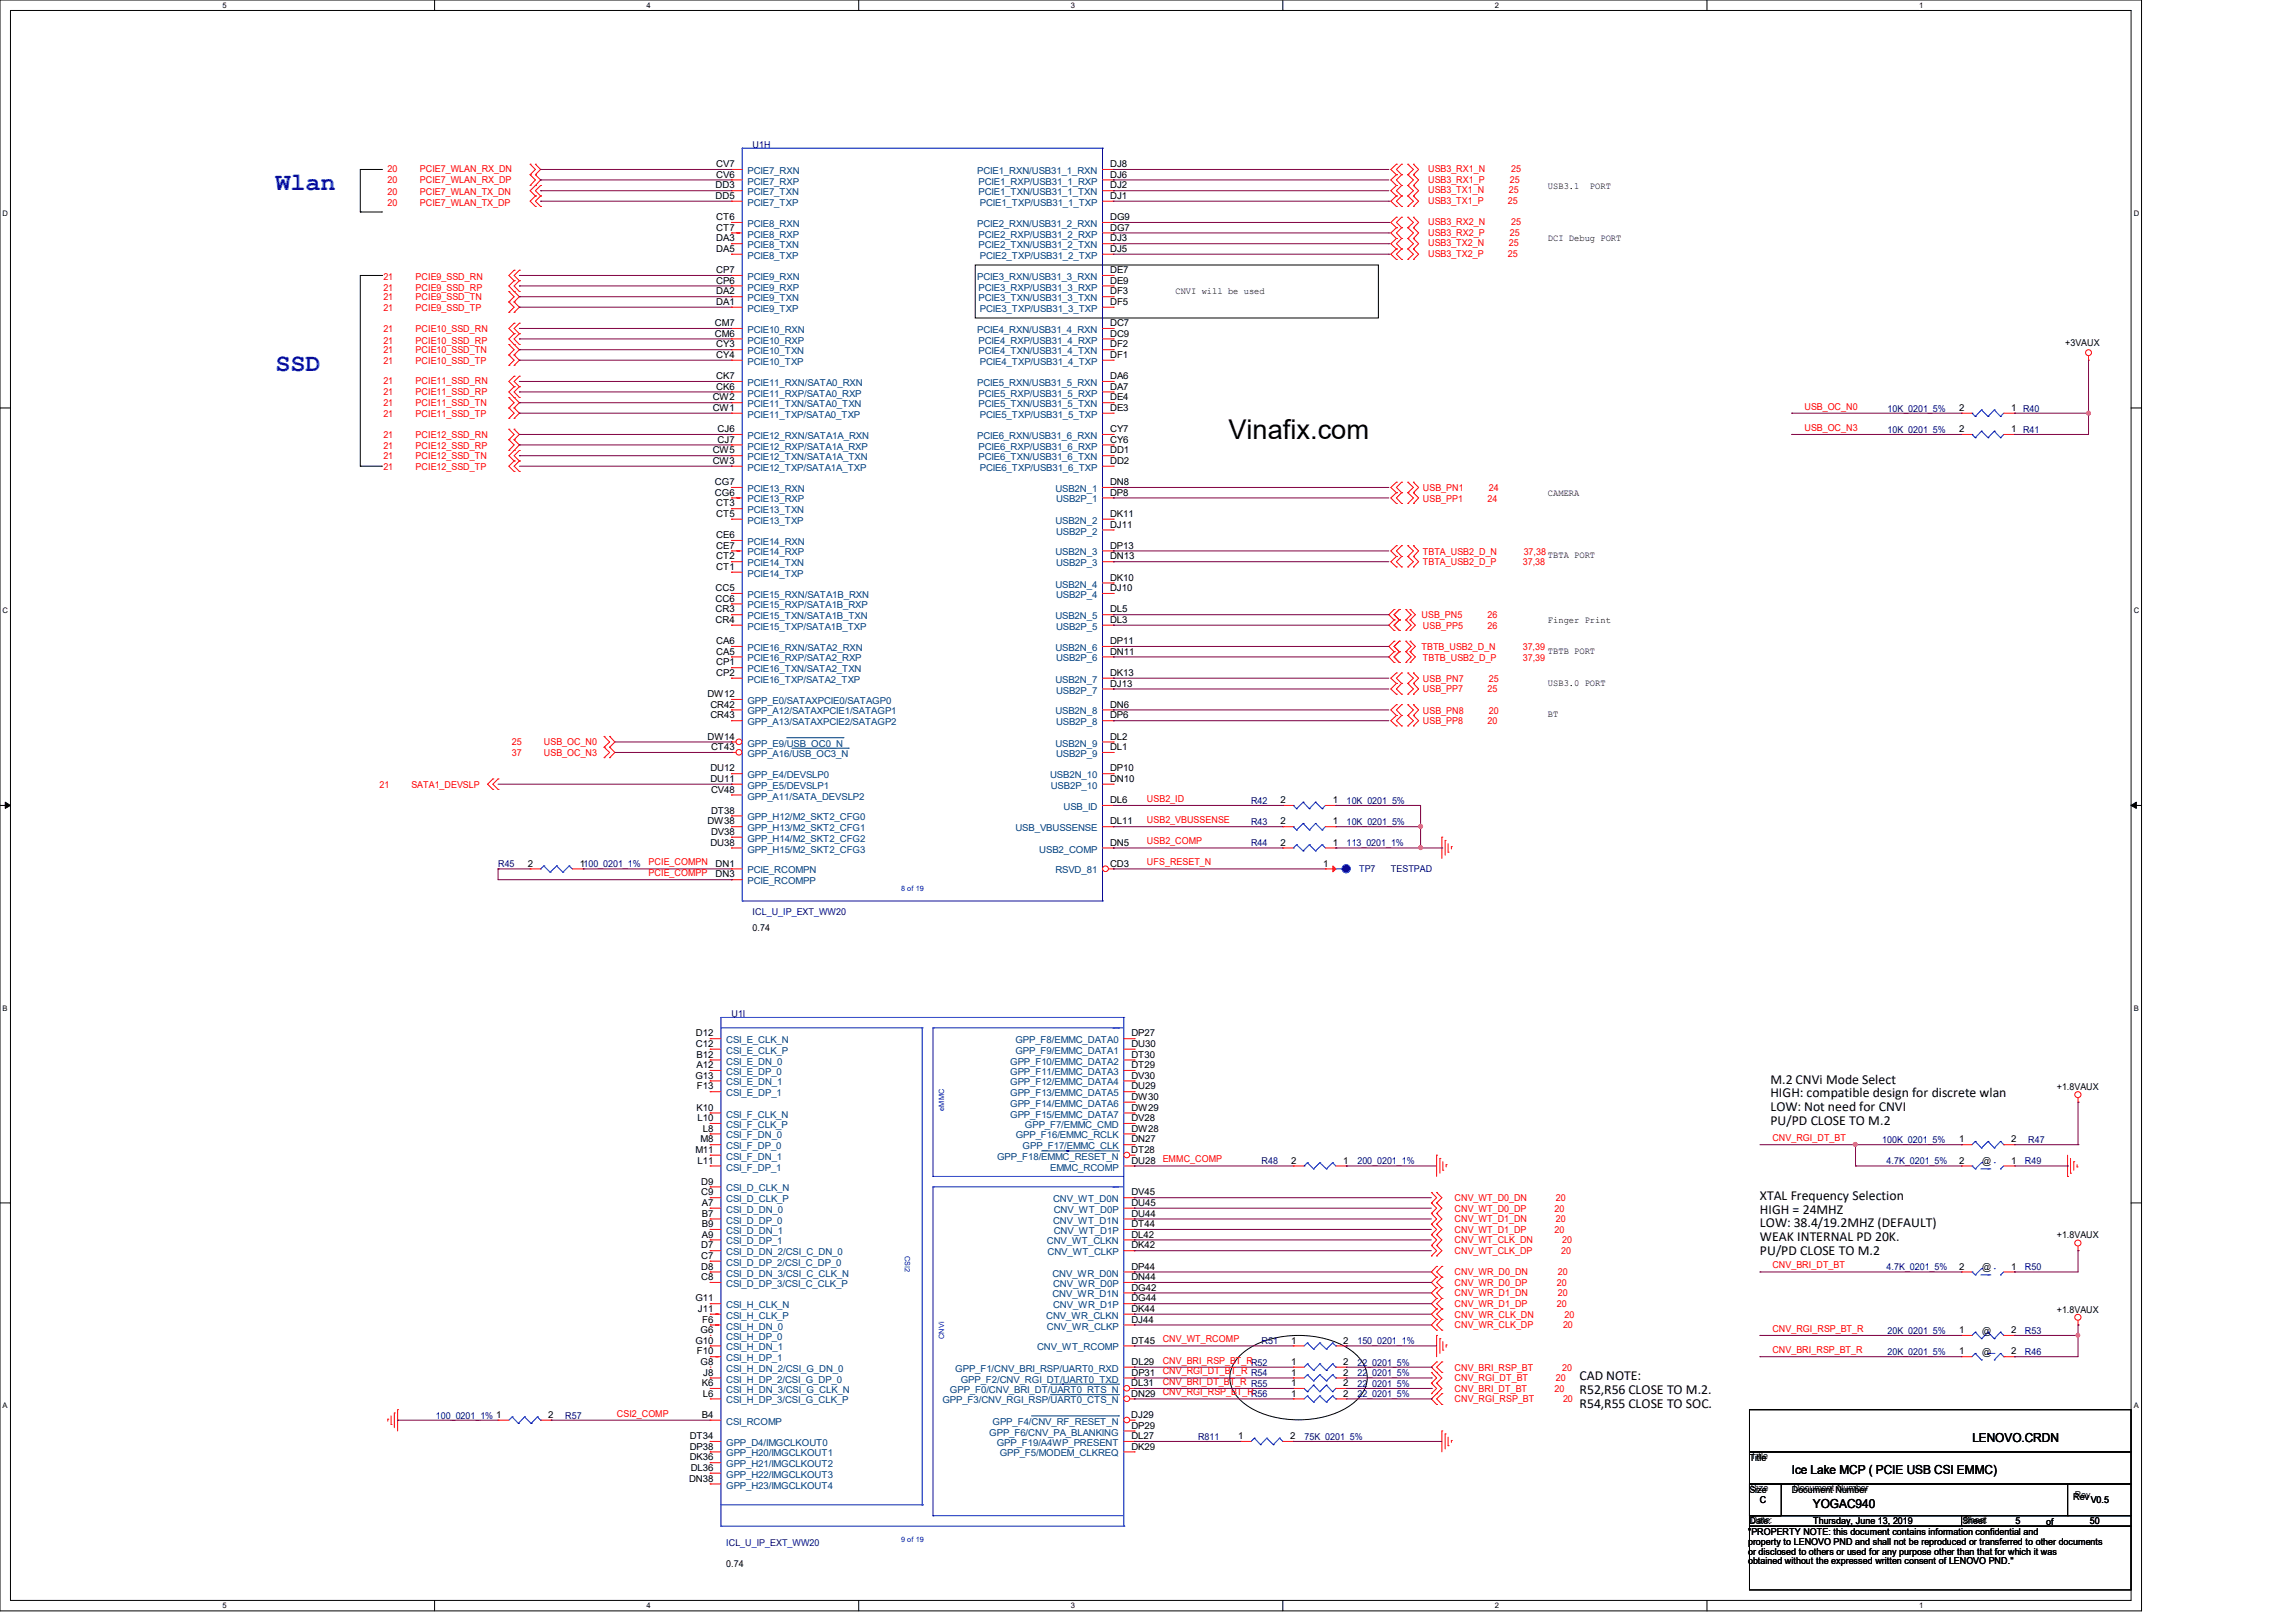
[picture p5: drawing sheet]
<svg xmlns="http://www.w3.org/2000/svg" width="297mm" height="210mm" viewBox="0 0 297 210" stroke-linecap="round" stroke-linejoin="round" font-family="sans-serif">
<defs><g id="words">
<text font-size="3.5" x="158.9" y="56.8">Vinafix.com</text>
<g font-size="3.3" fill="#00f">
<text x="35.6" y="24.6">Wlan</text>
<text x="35.6" y="48">SSD</text>
</g>
<g font-size="1.8">
<text x="229" y="140.2">M.2 CNVi Mode Select</text>
<text x="229" y="142">HIGH: compatible design for discrete wlan</text>
<text x="229" y="143.8">LOW: Not need for CNVI</text>
<text x="229" y="145.5">PU/PD CLOSE TO M.2</text>
<text x="227.7" y="155.3">XTAL Frequency Selection</text>
<text x="227.7" y="157.1">HIGH = 24MHZ</text>
<text x="227.7" y="158.8">LOW: 38.4/19.2MHZ (DEFAULT)</text>
<text x="227.7" y="160.6">WEAK INTERNAL PD 20K.</text>
<text x="227.7" y="162.4">PU/PD CLOSE TO M.2</text>
<text x="204.3" y="178.6">CAD NOTE:</text>
<text x="204.3" y="180.4">R52,R56 CLOSE TO M.2.</text>
<text x="204.3" y="182.2">R54,R55 CLOSE TO SOC.</text>
</g>
<g font-size="1.6">
<text x="231.8" y="190.7">Ice Lake MCP ( PCIE USB CSI EMMC)</text>
<text x="255.1" y="186.6">LENOVO.CRDN</text>
<text x="234.5" y="195.1">YOGAC940</text>
</g>
<g font-size="1.2" fill="#f00">
<text x="50.1" y="22.3">20</text>
<text x="50.1" y="23.6">20</text>
<text x="54.3" y="22.3">PCIE7_WLAN_RX_DN</text>
<text x="54.3" y="23.6">PCIE7_WLAN_RX_DP</text>
<text x="184.7" y="22.3">USB3_RX1_N</text>
<text x="184.7" y="23.6">USB3_RX1_P</text>
<text x="195.3" y="23.6">25</text>
<text x="195.5" y="22.3">25</text>
<text x="50.1" y="25.3">20</text>
<text x="50.1" y="26.6">20</text>
<text x="54.3" y="25.3">PCIE7_WLAN_TX_DN</text>
<text x="54.3" y="26.6">PCIE7_WLAN_TX_DP</text>
<text x="184.7" y="25">USB3_TX1_N</text>
<text x="184.7" y="26.4">USB3_TX1_P</text>
<text x="184.7" y="29.1">USB3_RX2_N</text>
<text x="195.1" y="26.4">25</text>
<text x="195.2" y="25">25</text>
<text x="195.5" y="29.1">25</text>
<text x="184.7" y="30.5">USB3_RX2_P</text>
<text x="184.7" y="31.8">USB3_TX2_N</text>
<text x="184.7" y="33.2">USB3_TX2_P</text>
<text x="195.1" y="33.2">25</text>
<text x="195.2" y="31.8">25</text>
<text x="195.3" y="30.5">25</text>
<text x="49.6" y="37.6">21</text>
<text x="49.6" y="40.2">21</text>
<text x="49.6" y="38.9">21</text>
<text x="49.6" y="36.2">21</text>
<text x="53.8" y="37.6">PCIE9_SSD_RP</text>
<text x="53.8" y="40.2">PCIE9_SSD_TP</text>
<text x="53.8" y="38.9">PCIE9_SSD_TN</text>
<text x="53.8" y="36.2">PCIE9_SSD_RN</text>
<text x="49.6" y="45.7">21</text>
<text x="49.6" y="43">21</text>
<text x="49.6" y="44.4">21</text>
<text x="49.6" y="47.1">21</text>
<text x="53.8" y="45.7">PCIE10_SSD_TN</text>
<text x="53.8" y="43">PCIE10_SSD_RN</text>
<text x="53.8" y="44.4">PCIE10_SSD_RP</text>
<text x="53.8" y="47.1">PCIE10_SSD_TP</text>
<text x="49.6" y="52.6">21</text>
<text x="49.6" y="49.7">21</text>
<text x="49.6" y="51.1">21</text>
<text x="49.6" y="53.9">21</text>
<text x="53.8" y="52.6">PCIE11_SSD_TN</text>
<text x="53.8" y="49.7">PCIE11_SSD_RN</text>
<text x="53.8" y="51.1">PCIE11_SSD_RP</text>
<text x="53.8" y="53.9">PCIE11_SSD_TP</text>
<text x="233.4" y="53">USB_OC_N0</text>
<text x="49.6" y="59.4">21</text>
<text x="49.6" y="58">21</text>
<text x="49.6" y="56.7">21</text>
<text x="53.8" y="59.4">PCIE12_SSD_TN</text>
<text x="53.8" y="58">PCIE12_SSD_RP</text>
<text x="53.8" y="56.7">PCIE12_SSD_RN</text>
<text x="233.4" y="55.8">USB_OC_N3</text>
<text x="49.6" y="60.8">21</text>
<text x="53.8" y="60.8">PCIE12_SSD_TP</text>
<text x="184.1" y="64.9">USB_PP1</text>
<text x="184.1" y="63.5">USB_PN1</text>
<text x="192.4" y="64.9">24</text>
<text x="192.6" y="63.5">24</text>
<text x="184.1" y="71.8">TBTA_USB2_D_N</text>
<text x="197.1" y="71.8">37,38</text>
<text x="184.1" y="73.2">TBTA_USB2_D_P</text>
<text x="197" y="73.2">37,38</text>
<text x="183.9" y="80">USB_PN5</text>
<text x="184.1" y="81.4">USB_PP5</text>
<text x="192.4" y="80">26</text>
<text x="192.4" y="81.4">26</text>
<text x="183.9" y="84.1">TBTB_USB2_D_N</text>
<text x="184.1" y="88.2">USB_PN7</text>
<text x="184.1" y="89.6">USB_PP7</text>
<text x="184.1" y="85.5">TBTB_USB2_D_P</text>
<text x="192.4" y="89.6">25</text>
<text x="192.6" y="88.2">25</text>
<text x="197" y="85.5">37,39</text>
<text x="197" y="84.1">37,39</text>
<text x="184.1" y="92.3">USB_PN8</text>
<text x="184.1" y="93.7">USB_PP8</text>
<text x="192.4" y="93.7">20</text>
<text x="192.6" y="92.3">20</text>
<text x="49.1" y="101.9">21</text>
<text x="53.2" y="101.9">SATA1_DEVSLP</text>
<text x="66.2" y="96.4">25</text>
<text x="66.2" y="97.8">37</text>
<text x="70.4" y="96.4">USB_OC_N0</text>
<text x="70.4" y="97.8">USB_OC_N3</text>
<text x="148.4" y="103.8">USB2_ID</text>
<text x="148.4" y="106.5">USB2_VBUSSENSE</text>
<text x="83.9" y="112">PCIE_COMPN</text>
<text x="83.9" y="113.4">PCIE_COMPP</text>
<text x="148.4" y="109.3">USB2_COMP</text>
<text x="148.4" y="112">UFS_RESET_N</text>
<text x="229.3" y="147.7">CNV_RGI_DT_BT</text>
<text x="150.4" y="150.4">EMMC_COMP</text>
<text x="188.2" y="155.4">CNV_WT_D0_DN</text>
<text x="201.3" y="155.4">20</text>
<text x="188.2" y="156.8">CNV_WT_D0_DP</text>
<text x="188.2" y="158.2">CNV_WT_D1_DN</text>
<text x="188.2" y="159.6">CNV_WT_D1_DP</text>
<text x="188.2" y="160.9">CNV_WT_CLK_DN</text>
<text x="201.1" y="156.8">20</text>
<text x="201.1" y="159.6">20</text>
<text x="201.3" y="158.2">20</text>
<text x="202.1" y="160.9">20</text>
<text x="188.2" y="162.3">CNV_WT_CLK_DP</text>
<text x="188.2" y="165">CNV_WR_D0_DN</text>
<text x="188.2" y="166.4">CNV_WR_D0_DP</text>
<text x="188.2" y="167.8">CNV_WR_D1_DN</text>
<text x="201.4" y="166.4">20</text>
<text x="201.5" y="165">20</text>
<text x="201.5" y="167.8">20</text>
<text x="201.9" y="162.3">20</text>
<text x="229.3" y="164.1">CNV_BRI_DT_BT</text>
<text x="150.4" y="173.7">CNV_WT_RCOMP</text>
<text x="188.2" y="169.2">CNV_WR_D1_DP</text>
<text x="188.2" y="170.5">CNV_WR_CLK_DN</text>
<text x="188.2" y="171.9">CNV_WR_CLK_DP</text>
<text x="201.4" y="169.2">20</text>
<text x="202.2" y="171.9">20</text>
<text x="202.4" y="170.5">20</text>
<text x="229.3" y="172.3">CNV_RGI_RSP_BT_R</text>
<text x="150.4" y="176.4">CNV_BRI_RSP_BT_RR52</text>
<text x="150.4" y="179.2">CNV_BRI_DT_BT_R R55</text>
<text x="150.4" y="177.8">CNV_RGI_DT_BT_R R54</text>
<text x="188.2" y="177.4">CNV_BRI_RSP_BT</text>
<text x="188.2" y="178.7">CNV_RGI_DT_BT</text>
<text x="201.3" y="178.7">20</text>
<text x="202.1" y="177.4">20</text>
<text x="229.3" y="175.1">CNV_BRI_RSP_BT_R</text>
<text x="79.8" y="183.3">CSI2_COMP</text>
<text x="150.4" y="180.5">CNV_RGI_RSP_BT_RR56</text>
<text x="188.2" y="181.5">CNV_RGI_RSP_BT</text>
<text x="188.2" y="180.1">CNV_BRI_DT_BT</text>
<text x="201.1" y="180.1">20</text>
<text x="202.2" y="181.5">20</text>
</g>
<g font-size="1.2">
<text x="92.7" y="21.6">CV7</text>
<text x="92.7" y="23">CV6</text>
<text x="143.6" y="23">DJ6</text>
<text x="143.6" y="21.6">DJ8</text>
<text x="92.6" y="24.4">DD3</text>
<text x="92.6" y="25.7">DD5</text>
<text x="92.7" y="28.5">CT6</text>
<text x="92.7" y="29.8">CT7</text>
<text x="143.6" y="25.7">DJ1</text>
<text x="143.6" y="29.8">DG7</text>
<text x="143.6" y="28.5">DG9</text>
<text x="143.6" y="24.4">DJ2</text>
<text x="200.2" y="24.4">USB3.1</text>
<text x="205.7" y="24.4">PORT</text>
<text x="92.7" y="35.3">CP7</text>
<text x="92.7" y="31.2">DA3</text>
<text x="92.7" y="32.6">DA5</text>
<text x="143.6" y="32.6">DJ5</text>
<text x="143.6" y="35.3">DE7</text>
<text x="143.6" y="31.2">DJ3</text>
<text x="200.2" y="31.2">DCI Debug PORT</text>
<text x="92.7" y="38.1">DA2</text>
<text x="92.7" y="36.7">CP6</text>
<text x="92.7" y="39.5">DA1</text>
<text x="143.6" y="39.5">DF5</text>
<text x="143.6" y="38.1">DF3</text>
<text x="143.6" y="36.7">DE9</text>
<text x="152.1" y="38">CNVI will be used</text>
<text x="92.5" y="42.2">CM7</text>
<text x="92.5" y="43.6">CM6</text>
<text x="92.7" y="45">CY3</text>
<text x="92.7" y="46.3">CY4</text>
<text x="143.6" y="46.3">DF1</text>
<text x="143.6" y="43.6">DC9</text>
<text x="143.6" y="42.2">DC7</text>
<text x="143.6" y="45">DF2</text>
<text x="267.2" y="44.7">+3VAUX</text>
<text x="92.2" y="51.8">CW2</text>
<text x="92.2" y="53.2">CW1</text>
<text x="92.7" y="50.4">CK6</text>
<text x="92.7" y="49.1">CK7</text>
<text x="143.6" y="53.2">DE3</text>
<text x="143.6" y="50.4">DA7</text>
<text x="143.6" y="49.1">DA6</text>
<text x="143.6" y="51.8">DE4</text>
<text x="253.4" y="53.2">2</text>
<text x="260.2" y="53.2">1 R40</text>
<text x="92.2" y="58.7">CW5</text>
<text x="92.8" y="55.9">CJ6</text>
<text x="92.8" y="57.3">CJ7</text>
<text x="143.6" y="57.3">CY6</text>
<text x="143.6" y="55.9">CY7</text>
<text x="143.6" y="58.7">DD1</text>
<text x="253.4" y="55.9">2</text>
<text x="260.2" y="55.9">1 R41</text>
<text x="92.2" y="60">CW3</text>
<text x="92.5" y="62.8">CG7</text>
<text x="92.5" y="64.1">CG6</text>
<text x="92.7" y="65.5">CT3</text>
<text x="143.6" y="64.1">DP8</text>
<text x="143.6" y="62.8">DN8</text>
<text x="143.6" y="60">DD2</text>
<text x="200.2" y="64.1">CAMERA</text>
<text x="92.7" y="69.6">CE6</text>
<text x="92.7" y="71">CE7</text>
<text x="92.7" y="66.9">CT5</text>
<text x="143.6" y="68.3">DJ11</text>
<text x="143.6" y="66.9">DK11</text>
<text x="143.6" y="71">DP13</text>
<text x="92.6" y="77.9">CC6</text>
<text x="92.6" y="76.5">CC5</text>
<text x="92.7" y="72.4">CT2</text>
<text x="92.7" y="73.7">CT1</text>
<text x="143.6" y="72.4">DN13</text>
<text x="143.6" y="76.5">DJ10</text>
<text x="143.6" y="75.1">DK10</text>
<text x="200.2" y="72.2">TBTA PORT</text>
<text x="92.6" y="80.6">CR4</text>
<text x="92.6" y="79.2">CR3</text>
<text x="92.7" y="83.4">CA6</text>
<text x="143.6" y="80.6">DL3</text>
<text x="143.6" y="79.2">DL5</text>
<text x="143.6" y="83.4">DP11</text>
<text x="200.2" y="80.6">Finger Print</text>
<text x="92.7" y="87.5">CP2</text>
<text x="92.7" y="84.7">CA5</text>
<text x="92.7" y="86.1">CP1</text>
<text x="143.6" y="84.7">DN11</text>
<text x="143.6" y="88.9">DJ13</text>
<text x="143.6" y="87.5">DK13</text>
<text x="200.2" y="88.8">USB3.0 PORT</text>
<text x="200.2" y="84.6">TBTB PORT</text>
<text x="91.5" y="90.2">DW12</text>
<text x="91.5" y="95.7">DW14</text>
<text x="91.9" y="93">CR43</text>
<text x="91.9" y="91.6">CR42</text>
<text x="143.6" y="93">DP6</text>
<text x="143.6" y="91.6">DN6</text>
<text x="143.6" y="95.7">DL2</text>
<text x="200.2" y="92.8">BT</text>
<text x="91.9" y="101.2">DU11</text>
<text x="91.9" y="99.8">DU12</text>
<text x="92" y="97.1">CT43</text>
<text x="143.6" y="97.1">DL1</text>
<text x="143.6" y="101.2">DN10</text>
<text x="143.6" y="99.8">DP10</text>
<text x="91.5" y="106.7">DW38</text>
<text x="92" y="102.6">CV48</text>
<text x="92" y="105.3">DT38</text>
<text x="143.6" y="103.9">DL6</text>
<text x="143.6" y="106.7">DL11</text>
<text x="165.6" y="103.9">2</text>
<text x="165.6" y="106.7">2</text>
<text x="172.4" y="103.9">1</text>
<text x="172.4" y="106.7">1</text>
<text x="68.3" y="112.1">2</text>
<text x="75" y="112.1">1100_0201_1%</text>
<text x="91.9" y="109.4">DU38</text>
<text x="92" y="108">DV38</text>
<text x="92.6" y="112.1">DN1</text>
<text x="92.6" y="113.5">DN3</text>
<text x="143.6" y="112.1">CD3</text>
<text x="143.6" y="109.4">DN5</text>
<text x="165.6" y="109.4">2</text>
<text x="171.1" y="112.1">1</text>
<text x="172.4" y="109.4">1</text>
<text x="97.4" y="120.4">0.74</text>
<text x="90" y="134.1">D12</text>
<text x="90" y="135.5">C12</text>
<text x="90.1" y="136.9">B12</text>
<text x="146.4" y="134.1">DP27</text>
<text x="146.4" y="135.5">DU30</text>
<text x="146.4" y="136.9">DT30</text>
<text x="89.9" y="139.6">G13</text>
<text x="90.1" y="138.2">A12</text>
<text x="90.1" y="143.7">K10</text>
<text x="90.2" y="141">F13</text>
<text x="146.4" y="143.7">DW29</text>
<text x="146.4" y="139.6">DV30</text>
<text x="146.4" y="141">DU29</text>
<text x="146.4" y="142.3">DW30</text>
<text x="146.4" y="138.2">DT29</text>
<text x="266.1" y="141">+1.8VAUX</text>
<text x="89.9" y="149.2">M11</text>
<text x="90.2" y="145.1">L10</text>
<text x="90.6" y="147.8">M8</text>
<text x="90.9" y="146.4">L8</text>
<text x="146.3" y="149.2">DT28</text>
<text x="146.4" y="145.1">DV28</text>
<text x="146.4" y="147.8">DN27</text>
<text x="146.4" y="146.4">DW28</text>
<text x="253.4" y="147.8">1</text>
<text x="260.2" y="147.8">2</text>
<text x="90.2" y="150.6">L11</text>
<text x="90.7" y="154.7">C9</text>
<text x="90.7" y="153.3">D9</text>
<text x="146.4" y="154.7">DV45</text>
<text x="146.4" y="150.6">DU28</text>
<text x="167" y="150.6">2</text>
<text x="173.8" y="150.6">1</text>
<text x="253.4" y="150.6">2</text>
<text x="256.4" y="150.6">@</text>
<text x="260.2" y="150.6">1</text>
<text x="90.7" y="161.5">D7</text>
<text x="90.8" y="156">A7</text>
<text x="90.8" y="158.8">B9</text>
<text x="90.8" y="157.4">B7</text>
<text x="90.8" y="160.1">A9</text>
<text x="146.4" y="156">DU45</text>
<text x="146.4" y="157.4">DU44</text>
<text x="146.4" y="158.8">DT44</text>
<text x="146.4" y="161.5">DK42</text>
<text x="146.4" y="160.1">DL42</text>
<text x="266.1" y="160.2">+1.8VAUX</text>
<text x="90.7" y="165.7">C8</text>
<text x="90.7" y="162.9">C7</text>
<text x="90.7" y="164.3">D8</text>
<text x="146.4" y="165.7">DN44</text>
<text x="146.4" y="164.3">DP44</text>
<text x="146.4" y="167">DG42</text>
<text x="253.4" y="164.3">2</text>
<text x="256.4" y="164.3">@</text>
<text x="260.2" y="164.3">1</text>
<text x="89.9" y="173.9">G10</text>
<text x="89.9" y="168.4">G11</text>
<text x="90.3" y="169.8">J11</text>
<text x="90.6" y="172.5">G6</text>
<text x="90.8" y="171.2">F6</text>
<text x="146.4" y="168.4">DG44</text>
<text x="146.4" y="169.8">DK44</text>
<text x="146.4" y="171.2">DJ44</text>
<text x="146.4" y="173.9">DT45</text>
<text x="167" y="173.9">1</text>
<text x="173.8" y="173.9">2</text>
<text x="253.4" y="172.5">1</text>
<text x="256.4" y="172.6">@</text>
<text x="260.2" y="172.5">2</text>
<text x="266.1" y="169.8">+1.8VAUX</text>
<text x="90.2" y="175.3">F10</text>
<text x="90.6" y="176.6">G8</text>
<text x="90.8" y="179.4">K6</text>
<text x="91" y="178">J8</text>
<text x="146.3" y="179.4">DL31</text>
<text x="146.4" y="178">DP31</text>
<text x="146.4" y="176.6">DL29</text>
<text x="167" y="176.6">1</text>
<text x="167" y="178">1</text>
<text x="167" y="179.4">1</text>
<text x="173.8" y="176.6">2</text>
<text x="173.8" y="178">2</text>
<text x="173.8" y="179.4">2</text>
<text x="253.4" y="175.3">1</text>
<text x="256.4" y="175.3">@</text>
<text x="260.2" y="175.3">2</text>
<text x="70.9" y="183.5">2</text>
<text x="90.8" y="183.5">B4</text>
<text x="90.9" y="180.7">L6</text>
<text x="146.3" y="183.5">DJ29</text>
<text x="146.3" y="180.7">DN29</text>
<text x="146.4" y="184.9">DP29</text>
<text x="167" y="180.7">1</text>
<text x="173.8" y="180.7">2</text>
<text x="89.1" y="191.7">DN38</text>
<text x="89.2" y="186.2">DT34</text>
<text x="89.2" y="187.6">DP38</text>
<text x="89.2" y="189">DK36</text>
<text x="89.4" y="190.3">DL36</text>
<text x="146.4" y="187.6">DK29</text>
<text x="146.4" y="186.2">DL27</text>
<text x="160.2" y="186.2">1</text>
<text x="166.9" y="186.2">2</text>
<text x="226.3" y="189">Title</text>
<text x="226.3" y="193.2">Size</text>
<text x="226.3" y="197.3">Date:</text>
<text x="227.7" y="194.5">C</text>
<text x="231.8" y="193.2">Document Number</text>
<text x="232" y="193">DocumentNumber</text>
<text x="234.6" y="197.3">Thursday, June 13, 2019</text>
<text x="253.9" y="197.3">Sheet</text>
<text x="260.7" y="197.3">5</text>
<text x="264.7" y="197.3">of</text>
<text x="268.2" y="194.1">Rev</text>
<text x="270.4" y="197.3">50</text>
<text x="270.5" y="194.5">V0.5</text>
<text x="93.9" y="202.7">0.74</text>
<text x="226.1" y="198.6">&quot;PROPERTY NOTE: this document contains information confidential and</text>
<text x="226.1" y="199.9">property to LENOVO PND and shall not be reproduced or transferred to other documents</text>
<text x="226.1" y="201.2">or disclosed to others or used for any purpose other than that for which it was</text>
<text x="226.1" y="202.4">obtained without the expressed written consent of LENOVO PND.&quot;</text>
</g>
<g font-size="1.2" fill="#004080">
<text x="96.7" y="22.5">PCIE7_RXN</text>
<text x="96.7" y="23.9">PCIE7_RXP</text>
<text x="126.4" y="22.5">PCIE1_RXN/USB31_1_RXN</text>
<text x="126.6" y="23.9">PCIE1_RXP/USB31_1_RXP</text>
<text x="96.7" y="29.4">PCIE8_RXN</text>
<text x="96.7" y="25.3">PCIE7_TXN</text>
<text x="96.7" y="26.6">PCIE7_TXP</text>
<text x="126.4" y="29.4">PCIE2_RXN/USB31_2_RXN</text>
<text x="126.6" y="25.3">PCIE1_TXN/USB31_1_TXN</text>
<text x="126.7" y="26.6">PCIE1_TXP/USB31_1_TXP</text>
<text x="96.7" y="32.1">PCIE8_TXN</text>
<text x="96.7" y="30.7">PCIE8_RXP</text>
<text x="96.7" y="33.5">PCIE8_TXP</text>
<text x="126.6" y="30.7">PCIE2_RXP/USB31_2_RXP</text>
<text x="126.6" y="32.1">PCIE2_TXN/USB31_2_TXN</text>
<text x="126.7" y="33.5">PCIE2_TXP/USB31_2_TXP</text>
<text x="96.7" y="36.2">PCIE9_RXN</text>
<text x="96.7" y="39">PCIE9_TXN</text>
<text x="96.7" y="37.6">PCIE9_RXP</text>
<text x="96.7" y="40.3">PCIE9_TXP</text>
<text x="126.4" y="36.2">PCIE3_RXN/USB31_3_RXN</text>
<text x="126.6" y="39">PCIE3_TXN/USB31_3_TXN</text>
<text x="126.6" y="37.6">PCIE3_RXP/USB31_3_RXP</text>
<text x="126.7" y="40.3">PCIE3_TXP/USB31_3_TXP</text>
<text x="96.7" y="43.1">PCIE10_RXN</text>
<text x="96.7" y="45.8">PCIE10_TXN</text>
<text x="96.7" y="44.4">PCIE10_RXP</text>
<text x="96.7" y="47.2">PCIE10_TXP</text>
<text x="126.4" y="43.1">PCIE4_RXN/USB31_4_RXN</text>
<text x="126.6" y="44.4">PCIE4_RXP/USB31_4_RXP</text>
<text x="126.6" y="45.8">PCIE4_TXN/USB31_4_TXN</text>
<text x="126.7" y="47.2">PCIE4_TXP/USB31_4_TXP</text>
<text x="96.7" y="51.3">PCIE11_RXP/SATA0_RXP</text>
<text x="96.7" y="52.7">PCIE11_TXN/SATA0_TXN</text>
<text x="96.7" y="50">PCIE11_RXN/SATA0_RXN</text>
<text x="126.4" y="50">PCIE5_RXN/USB31_5_RXN</text>
<text x="126.6" y="51.3">PCIE5_RXP/USB31_5_RXP</text>
<text x="126.6" y="52.7">PCIE5_TXN/USB31_5_TXN</text>
<text x="96.7" y="56.8">PCIE12_RXN/SATA1A_RXN</text>
<text x="96.7" y="59.6">PCIE12_TXN/SATA1A_TXN</text>
<text x="96.7" y="58.2">PCIE12_RXP/SATA1A_RXP</text>
<text x="96.7" y="54.1">PCIE11_TXP/SATA0_TXP</text>
<text x="126.4" y="56.8">PCIE6_RXN/USB31_6_RXN</text>
<text x="126.6" y="58.2">PCIE6_RXP/USB31_6_RXP</text>
<text x="126.6" y="59.6">PCIE6_TXN/USB31_6_TXN</text>
<text x="126.7" y="54.1">PCIE5_TXP/USB31_5_TXP</text>
<text x="96.7" y="63.7">PCIE13_RXN</text>
<text x="96.7" y="65">PCIE13_RXP</text>
<text x="96.7" y="60.9">PCIE12_TXP/SATA1A_TXP</text>
<text x="126.7" y="60.9">PCIE6_TXP/USB31_6_TXP</text>
<text x="136.5" y="63.7">USB2N_1</text>
<text x="136.6" y="65">USB2P_1</text>
<text x="96.7" y="70.5">PCIE14_RXN</text>
<text x="96.7" y="66.4">PCIE13_TXN</text>
<text x="96.7" y="71.9">PCIE14_RXP</text>
<text x="96.7" y="67.8">PCIE13_TXP</text>
<text x="136.5" y="67.8">USB2N_2</text>
<text x="136.5" y="71.9">USB2N_3</text>
<text x="136.6" y="69.2">USB2P_2</text>
<text x="96.7" y="73.3">PCIE14_TXN</text>
<text x="96.7" y="77.4">PCIE15_RXN/SATA1B_RXN</text>
<text x="96.7" y="74.6">PCIE14_TXP</text>
<text x="136.5" y="76">USB2N_4</text>
<text x="136.6" y="73.3">USB2P_3</text>
<text x="136.6" y="77.4">USB2P_4</text>
<text x="96.7" y="78.7">PCIE15_RXP/SATA1B_RXP</text>
<text x="96.7" y="81.5">PCIE15_TXP/SATA1B_TXP</text>
<text x="96.7" y="80.1">PCIE15_TXN/SATA1B_TXN</text>
<text x="136.5" y="80.1">USB2N_5</text>
<text x="136.6" y="81.5">USB2P_5</text>
<text x="96.7" y="84.2">PCIE16_RXN/SATA2_RXN</text>
<text x="96.7" y="88.3">PCIE16_TXP/SATA2_TXP</text>
<text x="96.7" y="85.6">PCIE16_RXP/SATA2_RXP</text>
<text x="96.7" y="87">PCIE16_TXN/SATA2_TXN</text>
<text x="136.5" y="84.2">USB2N_6</text>
<text x="136.5" y="88.3">USB2N_7</text>
<text x="136.6" y="85.6">USB2P_6</text>
<text x="136.6" y="89.7">USB2P_7</text>
<text x="96.7" y="91.1">GPP_E0/SATAXPCIE0/SATAGP0</text>
<text x="96.7" y="93.9">GPP_A13/SATAXPCIE2/SATAGP2</text>
<text x="96.7" y="92.5">GPP_A12/SATAXPCIE1/SATAGP1</text>
<text x="136.5" y="92.5">USB2N_8</text>
<text x="136.6" y="93.9">USB2P_8</text>
<text x="96.7" y="96.6">GPP_E9/USB_OC0_N</text>
<text x="96.7" y="98">GPP_A16/USB_OC3_N</text>
<text x="96.7" y="100.7">GPP_E4/DEVSLP0</text>
<text x="135.8" y="100.7">USB2N_10</text>
<text x="136.5" y="96.6">USB2N_9</text>
<text x="136.6" y="98">USB2P_9</text>
<text x="96.7" y="107.6">GPP_H13/M2_SKT2_CFG1</text>
<text x="96.7" y="103.5">GPP_A11/SATA_DEVSLP2</text>
<text x="96.7" y="102.1">GPP_E5/DEVSLP1</text>
<text x="96.7" y="106.2">GPP_H12/M2_SKT2_CFG0</text>
<text x="131.4" y="107.6">USB_VBUSSENSE</text>
<text x="135.9" y="102.1">USB2P_10</text>
<text x="137.6" y="104.8">USB_ID</text>
<text x="96.7" y="113">PCIE_RCOMPN</text>
<text x="96.7" y="108.9">GPP_H14/M2_SKT2_CFG2</text>
<text x="96.7" y="110.3">GPP_H15/M2_SKT2_CFG3</text>
<text x="134.4" y="110.3">USB2_COMP</text>
<text x="136.5" y="113">RSVD_81</text>
<text x="96.7" y="114.4">PCIE_RCOMPP</text>
<text x="93.9" y="137.8">CSI_E_DN_0</text>
<text x="93.9" y="135">CSI_E_CLK_N</text>
<text x="93.9" y="136.4">CSI_E_CLK_P</text>
<text x="130.7" y="137.8">GPP_F10/EMMC_DATA2</text>
<text x="131.4" y="135">GPP_F8/EMMC_DATA0</text>
<text x="131.4" y="136.4">GPP_F9/EMMC_DATA1</text>
<text x="93.9" y="140.5">CSI_E_DN_1</text>
<text x="93.9" y="139.1">CSI_E_DP_0</text>
<text x="93.9" y="141.9">CSI_E_DP_1</text>
<text x="130.7" y="140.5">GPP_F12/EMMC_DATA4</text>
<text x="130.7" y="141.9">GPP_F13/EMMC_DATA5</text>
<text x="130.7" y="143.2">GPP_F14/EMMC_DATA6</text>
<text x="130.7" y="139.1">GPP_F11/EMMC_DATA3</text>
<text x="93.9" y="147.3">CSI_F_DN_0</text>
<text x="93.9" y="148.7">CSI_F_DP_0</text>
<text x="93.9" y="144.6">CSI_F_CLK_N</text>
<text x="93.9" y="146">CSI_F_CLK_P</text>
<text x="130.7" y="144.6">GPP_F15/EMMC_DATA7</text>
<text x="131.4" y="147.3">GPP_F16/EMMC_RCLK</text>
<text x="132.3" y="148.7">GPP_F17/EMMC_CLK</text>
<text x="132.6" y="146">GPP_F7/EMMC_CMD</text>
<text x="93.9" y="150.1">CSI_F_DN_1</text>
<text x="93.9" y="151.5">CSI_F_DP_1</text>
<text x="93.9" y="155.6">CSI_D_CLK_P</text>
<text x="93.9" y="154.2">CSI_D_CLK_N</text>
<text x="129" y="150.1">GPP_F18/EMMC_RESET_N</text>
<text x="135.8" y="151.5">EMMC_RCOMP</text>
<text x="136.2" y="155.6">CNV_WT_D0N</text>
<text x="93.9" y="156.9">CSI_D_DN_0</text>
<text x="93.9" y="159.7">CSI_D_DN_1</text>
<text x="93.9" y="158.3">CSI_D_DP_0</text>
<text x="93.9" y="161">CSI_D_DP_1</text>
<text x="135.4" y="161">CNV_WT_CLKN</text>
<text x="136.2" y="158.3">CNV_WT_D1N</text>
<text x="136.3" y="156.9">CNV_WT_D0P</text>
<text x="136.3" y="159.7">CNV_WT_D1P</text>
<text x="93.9" y="166.5">CSI_D_DP_3/CSI_C_CLK_P</text>
<text x="93.9" y="162.4">CSI_D_DN_2/CSI_C_DN_0</text>
<text x="93.9" y="163.8">CSI_D_DP_2/CSI_C_DP_0</text>
<text x="93.9" y="165.2">CSI_D_DN_3/CSI_C_CLK_N</text>
<text x="135.5" y="162.4">CNV_WT_CLKP</text>
<text x="136.1" y="165.2">CNV_WR_D0N</text>
<text x="136.1" y="167.9">CNV_WR_D1N</text>
<text x="136.2" y="166.5">CNV_WR_D0P</text>
<text x="93.9" y="173.4">CSI_H_DP_0</text>
<text x="93.9" y="170.6">CSI_H_CLK_P</text>
<text x="93.9" y="169.3">CSI_H_CLK_N</text>
<text x="93.9" y="172">CSI_H_DN_0</text>
<text x="135.3" y="170.6">CNV_WR_CLKN</text>
<text x="135.4" y="172">CNV_WR_CLKP</text>
<text x="136.2" y="169.3">CNV_WR_D1P</text>
<text x="93.9" y="177.5">CSI_H_DN_2/CSI_G_DN_0</text>
<text x="93.9" y="174.7">CSI_H_DN_1</text>
<text x="93.9" y="176.1">CSI_H_DP_1</text>
<text x="93.9" y="178.9">CSI_H_DP_2/CSI_G_DP_0</text>
<text x="123.6" y="177.5">GPP_F1/CNV_BRI_RSP/UART0_RXD</text>
<text x="124.3" y="178.9">GPP_F2/CNV_RGI_DT/UART0_TXD</text>
<text x="134.1" y="174.7">CNV_WT_RCOMP</text>
<text x="93.9" y="184.4">CSI_RCOMP</text>
<text x="93.9" y="181.6">CSI_H_DP_3/CSI_G_CLK_P</text>
<text x="93.9" y="180.3">CSI_H_DN_3/CSI_G_CLK_N</text>
<text x="121.9" y="181.6">GPP_F3/CNV_RGI_RSP/UART0_CTS_N</text>
<text x="122.9" y="180.3">GPP_F0/CNV_BRI_DT/UART0_RTS_N</text>
<text x="128" y="185.8">GPP_F6/CNV_PA_BLANKING</text>
<text x="128.4" y="184.4">GPP_F4/CNV_RF_RESET_N</text>
<text x="93.9" y="191.2">GPP_H22/IMGCLKOUT3</text>
<text x="93.9" y="187.1">GPP_D4/IMGCLKOUT0</text>
<text x="93.9" y="188.5">GPP_H20/IMGCLKOUT1</text>
<text x="93.9" y="189.9">GPP_H21/IMGCLKOUT2</text>
<text x="128.9" y="187.1">GPP_F19/A4WP_PRESENT</text>
<text x="129.3" y="188.5">GPP_F5/MODEM_CLKREQ</text>
<text x="93.9" y="192.6">GPP_H23/IMGCLKOUT4</text>
</g>
<g font-size="1.2" fill="#000080">
<text x="97.4" y="19.2">U1H</text>
<text x="244.2" y="53.3">10K_0201_5%</text>
<text x="244.2" y="56">10K_0201_5%</text>
<text x="161.8" y="104">R42</text>
<text x="161.8" y="106.7">R43</text>
<text x="174.2" y="104">10K_0201_5%</text>
<text x="174.2" y="106.7">10K_0201_5%</text>
<text x="64.4" y="112.2">R45</text>
<text x="161.8" y="109.5">R44</text>
<text x="174.2" y="109.5">113_0201_1%</text>
<text x="175.8" y="112.8">TP7</text>
<text x="179.9" y="112.8">TESTPAD</text>
<text x="97.4" y="118.4">ICL_U_IP_EXT_WW20</text>
<text x="94.6" y="131.6">U1I</text>
<text x="243.5" y="147.9">100K_0201_5%</text>
<text x="262.4" y="147.9">R47</text>
<text x="163.2" y="150.6">R48</text>
<text x="175.6" y="150.6">200_0201_1%</text>
<text x="244.1" y="150.6">4.7K_0201_5%</text>
<text x="262" y="150.6">R49</text>
<text x="244.1" y="164.3">4.7K_0201_5%</text>
<text x="262" y="164.3">R50</text>
<text x="163.2" y="173.9">R51</text>
<text x="175.6" y="173.9">150_0201_1%</text>
<text x="244.2" y="172.6">20K_0201_5%</text>
<text x="262" y="172.6">R53</text>
<text x="175.6" y="176.7">22_0201_5%</text>
<text x="175.6" y="178.1">22_0201_5%</text>
<text x="175.6" y="179.4">22_0201_5%</text>
<text x="244.2" y="175.3">20K_0201_5%</text>
<text x="262" y="175.3">R46</text>
<text x="56.4" y="183.6">100_0201_1% 1</text>
<text x="73.1" y="183.6">R57</text>
<text x="175.6" y="180.8">22_0201_5%</text>
<text x="155" y="186.3">R811</text>
<text x="168.8" y="186.3">75K_0201_5%</text>
<text x="93.9" y="200">ICL_U_IP_EXT_WW20</text>
</g>
<g font-size="1">
<text x="28.8" y="1">5</text>
<text x="83.7" y="1">4</text>
<text x="138.5" y="1">3</text>
<text x="193.4" y="1">2</text>
<text x="248.2" y="1">1</text>
<text x=".3" y="27.9">D</text>
<text x="276" y="27.9">D</text>
<text x=".3" y="79.4">C</text>
<text x="276" y="79.4">C</text>
<text x=".3" y="130.8">B</text>
<text x="276" y="130.8">B</text>
<text x=".3" y="182.2">A</text>
<text x="276" y="182.2">A</text>
<text x="28.8" y="208.1">5</text>
<text x="83.7" y="208.1">4</text>
<text x="138.5" y="208.1">3</text>
<text x="193.4" y="208.1">2</text>
<text x="248.2" y="208.1">1</text>
</g>
<g font-size=".9" fill="#00f">
<text x="116.6" y="115.4">8 of 19</text>
<text x="122.1" y="143.7" transform="rotate(-90 122.1 143.7)">eMMC</text>
<text x="117.1" y="162.5" transform="rotate(90 117.1 162.5)">CSI2</text>
<text x="122.1" y="173.2" transform="rotate(-90 122.1 173.2)">CNVi</text>
<text x="116.6" y="199.6">9 of 19</text>
</g>
</g></defs>
<path d="M0 0h277v208.4h-277zM1.4 1.4h274.3v205.7h-274.3z" fill="none" stroke="#000" stroke-width=".13"/>
<g fill="#fff">
<path d="M28.8 .1h.5v1.1h-.5z"/>
<path d="M28.8 207.2h.5v1.1h-.5z"/>
</g>
<path d="M56.2 0v1.4M56.2 207.1v1.3" fill="none" stroke="#000" stroke-width=".13"/>
<g fill="#fff">
<path d="M83.7 .1h.5v1.1h-.5z"/>
<path d="M83.7 207.2h.5v1.1h-.5z"/>
</g>
<path d="M111.1 0v1.4M111.1 207.1v1.3" fill="none" stroke="#000" stroke-width=".13"/>
<g fill="#fff">
<path d="M138.5 .1h.6v1.1h-.6z"/>
<path d="M138.5 207.2h.6v1.1h-.6z"/>
</g>
<path d="M165.9 0v1.4M165.9 207.1v1.3" fill="none" stroke="#000" stroke-width=".13"/>
<g fill="#fff">
<path d="M193.4 .1h.5v1.1h-.5z"/>
<path d="M193.4 207.2h.5v1.1h-.5z"/>
</g>
<path d="M220.8 0v1.4M220.8 207.1v1.3" fill="none" stroke="#000" stroke-width=".13"/>
<g fill="#fff">
<path d="M248.2 .1h.6v1.1h-.6z"/>
<path d="M248.2 207.2h.6v1.1h-.6z"/>
</g>
<path d="M.3 27.6h.8M276 27.6h.7M.3 79h.8M276 79h.7" fill="none" stroke="#fff" stroke-width="1.1" stroke-linecap="butt"/>
<path d="M0 52.8h1.4M275.7 52.8h1.3" fill="none" stroke="#000" stroke-width=".13"/>
<g fill="#fff">
<path d="M.3 129.9h.7v1.1h-.7z"/>
<path d="M276 129.9h.6v1.1h-.6z"/>
</g>
<path d="M0 104.2h1.4M275.7 104.2h1.3" fill="none" stroke="#000" stroke-width=".13"/>
<path d="M.7 103.8l.7 .4-.7 .4zM275.7 104.2l.7-.4v.8z" fill="#000" stroke="#000" stroke-width=".13"/>
<g fill="#fff">
<path d="M.3 181.4h.7v1.1h-.7z"/>
<path d="M276 181.4h.6v1.1h-.6z"/>
</g>
<g fill="none" stroke="#000" stroke-width=".13">
<path d="M46.6 27.4h.1M46.6 27.4h2.8M49.4 35.6h.1M49.4 21.9h.1M49.4 27.4h.1M49.4 35.6h-2.8v24.7M49.4 21.9h-2.8v5.5M126.2 34.3h52.1v6.8h-52.1zM46.6 60.3h.1M46.6 60.3h2.8M49.4 60.3h.1M0 155.7h1.4"/>
<path d="M275.7 155.7h1.3M160.5 175.3a11.6 11.6 0 0 1 8.8-2.4 9.8 9.8 0 0 1 6.7 3.1 3.7 3.7 0 0 1-.6 5.2 11.6 11.6 0 0 1-8.7 2.5 9.8 9.8 0 0 1-6.8-3.1 3.7 3.7 0 0 1 .6-5.3zM226.3 182.4h49.4v5.5h-49.4zM226.3 187.9h49.4v4.1h-49.4zM226.3 192h4.1v4.1h-4.1zM226.3 192h41.2v4.1h-41.2zM226.3 196.1h27.4v1.4h-27.4zM226.3 197.5h49.4v8.2h-49.4zM253.7 196.1h22v1.4h-22zM267.5 192h8.2v4.1h-8.2z"/>
</g>
<g fill="none" stroke="#f00" stroke-width=".13">
<path d="M65.8 39.1h.1M65.8 37.7h.1M65.8 39.1l.7 .7-.7 .6M65.8 37.7l.7 .7-.7 .7M66.5 37.7h.1M66.5 36.3h.1M66.5 39.1h.1M66.5 35h.1M66.5 36.3l-.7 .7 .7 .7M66.5 39.1l.7 .7-.7 .6M66.5 37.7l.7 .7-.7 .7M66.5 35l-.7 .6 .7 .7"/>
<path d="M67.2 37.7h.1M67.2 36.3h.1M67.2 35h.1M67.2 36.3l-.7 .7 .7 .7M67.2 35l-.7 .6 .7 .7M68.6 22.6h.1M68.6 21.3h.1M68.6 24h.1M68.6 21.3l.7 .6-.7 .7M68.6 22.6l.7 .7-.7 .7M69.3 21.3h.1M69.3 22.6h.1"/>
<path d="M69.3 24h.1M69.3 25.4h.1M69.3 26.7h.1M69.3 21.3l.6 .6-.6 .7M69.3 22.6l.6 .7-.6 .7M69.3 24l-.7 .7 .7 .7M69.3 25.4l-.7 .6 .7 .7M69.9 24h.1M69.9 25.4h.1M69.9 26.7h.1M69.9 24l-.6 .7 .6 .7M69.9 25.4l-.6 .6 .6 .7"/>
<path d="M180.6 21.3h.1M180.6 22.6h.1M180.6 24h.1M180.6 25.4h.1M180.6 26.7h.1M180.6 28.1h.1M180.6 29.5h.1M180.6 30.9h.1M180.6 32.2h.1M180.6 33.6h.1M180.6 24l-.7 .7 .7 .7M180.6 21.3l-.7 .6 .7 .7"/>
<path d="M180.6 22.6l-.7 .7 .7 .7M180.6 28.1l-.7 .7 .7 .7M180.6 25.4l-.7 .6 .7 .7M180.6 30.9l-.7 .6 .7 .7M180.6 29.5l-.7 .6 .7 .8M180.6 32.2l-.7 .7 .7 .7M181.3 21.3h.1M181.3 22.6h.1M181.3 24h.1M181.3 25.4h.1M181.3 26.7h.1M181.3 28.1h.1"/>
<path d="M181.3 29.5h.1M181.3 30.9h.1M181.3 32.2h.1M181.3 33.6h.1M181.3 21.3l-.7 .6 .7 .7M181.3 22.6l-.7 .7 .7 .7M181.3 24l-.7 .7 .7 .7M181.3 25.4l-.7 .6 .7 .7M181.3 28.1l-.7 .7 .7 .7M181.3 29.5l-.7 .6 .7 .8M181.3 30.9l-.7 .6 .7 .7M181.3 32.2l-.7 .7 .7 .7"/>
<path d="M182.1 22.6h.1M182.1 21.3h.1M182.1 24h.1M182.1 25.4h.1M182.1 26.7h.1M182.1 29.5h.1M182.1 28.1h.1M182.1 30.9h.1M182.1 32.2h.1M182.1 33.6h.1M182.1 21.3l.7 .6-.7 .7M182.1 24l.7 .7-.7 .7"/>
<path d="M182.1 22.6l.7 .7-.7 .7M182.1 25.4l.7 .6-.7 .7M182.1 28.1l.7 .7-.7 .7M182.1 30.9l.7 .6-.7 .7M182.1 29.5l.7 .6-.7 .8M182.1 32.2l.7 .7-.7 .7M182.8 21.3h.1M182.8 22.6h.1M182.8 24h.1M182.8 25.4h.1M182.8 26.7h.1M182.8 28.1h.1"/>
<path d="M182.8 29.5h.1M182.8 30.9h.1M182.8 32.2h.1M182.8 33.6h.1M182.8 21.3l.7 .6-.7 .7M182.8 22.6l.7 .7-.7 .7M182.8 24l.7 .7-.7 .7M182.8 25.4l.7 .6-.7 .7M182.8 28.1l.7 .7-.7 .7M182.8 29.5l.7 .6-.7 .8M182.8 30.9l.7 .6-.7 .7M182.8 32.2l.7 .7-.7 .7"/>
<path d="M65.8 40.4h.1M65.8 45.9h.1M65.8 44.6h.1M65.8 47.3h.1M65.8 58.3h.1M65.8 56.9h.1M65.8 55.5h.1M65.8 52.8h.1M65.8 51.4h.1M65.8 54.1h.1M65.8 44.6l.7 .7-.7 .6M65.8 45.9l.7 .7-.7 .7"/>
<path d="M65.8 56.9l.7 .7-.7 .7M65.8 55.5l.7 .7-.7 .7M65.8 51.4l.7 .7-.7 .7M65.8 52.8l.7 .7-.7 .6M66.5 40.4h.1M66.5 44.6h.1M66.5 45.9h.1M66.5 43.2h.1M66.5 41.8h.1M66.5 47.3h.1M66.5 59.6h.1M66.5 58.3h.1"/>
<path d="M66.5 56.9h.1M66.5 55.5h.1M66.5 51.4h.1M66.5 52.8h.1M66.5 50h.1M66.5 48.7h.1M66.5 54.1h.1M66.5 44.6l.7 .7-.7 .6M66.5 41.8l-.7 .7 .7 .7M66.5 43.2l-.7 .7 .7 .7M66.5 45.9l.7 .7-.7 .7M66.5 58.3l-.7 .7 .7 .6"/>
<path d="M66.5 56.9l.7 .7-.7 .7M66.5 55.5l.7 .7-.7 .7M66.5 59.6l-.7 .7 .7 .7M66.5 51.4l.7 .7-.7 .7M66.5 48.7l-.7 .7 .7 .6M66.5 50l-.7 .7 .7 .7M66.5 52.8l.7 .7-.7 .6M67.2 43.2h.1M67.2 41.8h.1M67.2 44.6h.1M67.2 59.6h.1M67.2 58.3h.1"/>
<path d="M67.2 50h.1M67.2 48.7h.1M67.2 51.4h.1M67.2 41.8l-.7 .7 .7 .7M67.2 43.2l-.7 .7 .7 .7M67.2 58.3l-.7 .7 .7 .6M67.2 59.6l-.7 .7 .7 .7M67.2 48.7l-.7 .7 .7 .6M67.2 50l-.7 .7 .7 .7M253.7 56.2h.1M253.7 56.2h1.4M259.2 56.2h1.4"/>
<path d="M260.6 56.2h.1M270.2 46.6h.1M270.2 46.1v.5M66.5 61h.1M67.2 61h.1M180.3 78.9h.1M180.3 78.9l-.6 .6 .6 .7M180.6 63.8h.1M180.6 65.2h.1M180.6 62.4h.1M180.6 72h.1M180.6 73.4h.1"/>
<path d="M180.6 70.6h.1M180.6 63.8l-.7 .6 .7 .8M180.6 62.4l-.7 .7 .7 .7M180.6 72l-.7 .7 .7 .7M180.6 70.6l-.7 .7 .7 .7M181 78.9h.1M181 78.9l-.7 .6 .7 .7M181.3 63.8h.1M181.3 65.2h.1M181.3 62.4h.1M181.3 72h.1M181.3 73.4h.1"/>
<path d="M181.3 70.6h.1M181.3 63.8l-.7 .6 .7 .8M181.3 62.4l-.7 .7 .7 .7M181.3 72l-.7 .7 .7 .7M181.3 70.6l-.7 .7 .7 .7M181.9 78.9h.1M181.9 78.9l.6 .6-.6 .7M182.1 65.2h.1M182.1 63.8h.1M182.1 62.4h.1M182.1 73.4h.1M182.1 72h.1"/>
<path d="M182.1 70.6h.1M182.1 63.8l.7 .6-.7 .8M182.1 62.4l.7 .7-.7 .7M182.1 72l.7 .7-.7 .7M182.1 70.6l.7 .7-.7 .7M182.4 78.9h.1M182.4 78.9l.7 .6-.7 .7M182.8 63.8h.1M182.8 65.2h.1M182.8 62.4h.1M182.8 72h.1M182.8 73.4h.1"/>
<path d="M182.8 70.6h.1M182.8 63.8l.7 .6-.7 .8M182.8 62.4l.7 .7-.7 .7M182.8 72l.7 .7-.7 .7M182.8 70.6l.7 .7-.7 .7M78.1 96.7h.1M78.1 95.3h.1M78.1 98h.1M78.1 95.3l.8 .7-.8 .7M78.1 96.7l.8 .7-.8 .6M78.9 95.3h.1M78.9 96.7h.1"/>
<path d="M78.9 98h.1M78.9 95.3l.6 .7-.6 .7M78.9 96.7l.6 .7-.6 .6M180.3 83h.1M180.3 84.3h.1M180.3 85.7h.1M180.3 80.2h.1M180.3 81.6h.1M180.3 83l-.6 .7 .6 .6M180.3 84.3l-.6 .7 .6 .7M180.3 80.2l-.6 .7 .6 .7M180.6 87.1h.1"/>
<path d="M180.6 88.4h.1M180.6 89.8h.1M180.6 91.2h.1M180.6 92.6h.1M180.6 93.9h.1M180.6 87.1l-.7 .7 .7 .6M180.6 88.4l-.7 .8 .7 .6M180.6 91.2l-.7 .7 .7 .7M180.6 92.6l-.7 .7 .7 .6M181 84.3h.1M181 83h.1M181 85.7h.1"/>
<path d="M181 80.2h.1M181 81.6h.1M181 83l-.7 .7 .7 .6M181 80.2l-.7 .7 .7 .7M181 84.3l-.7 .7 .7 .7M181.3 87.1h.1M181.3 88.4h.1M181.3 89.8h.1M181.3 91.2h.1M181.3 92.6h.1M181.3 93.9h.1M181.3 87.1l-.7 .7 .7 .6"/>
<path d="M181.3 88.4l-.7 .8 .7 .6M181.3 91.2l-.7 .7 .7 .7M181.3 92.6l-.7 .7 .7 .6M181.9 84.3h.1M181.9 83h.1M181.9 85.7h.1M181.9 80.2h.1M181.9 81.6h.1M181.9 83l.6 .7-.6 .6M181.9 84.3l.6 .7-.6 .7M181.9 80.2l.6 .7-.6 .7M182.1 88.4h.1"/>
<path d="M182.1 87.1h.1M182.1 89.8h.1M182.1 92.6h.1M182.1 91.2h.1M182.1 93.9h.1M182.1 87.1l.7 .7-.7 .6M182.1 88.4l.7 .8-.7 .6M182.1 91.2l.7 .7-.7 .7M182.1 92.6l.7 .7-.7 .6M182.4 83h.1M182.4 84.3h.1M182.4 85.7h.1"/>
<path d="M182.4 80.2h.1M182.4 81.6h.1M182.4 80.2l.7 .7-.7 .7M182.4 83l.7 .7-.7 .6M182.4 84.3l.7 .7-.7 .7M182.8 87.1h.1M182.8 88.4h.1M182.8 89.8h.1M182.8 91.2h.1M182.8 92.6h.1M182.8 93.9h.1M182.8 87.1l.7 .7-.7 .6"/>
<path d="M182.8 88.4l.7 .8-.7 .6M182.8 91.2l.7 .7-.7 .7M182.8 92.6l.7 .7-.7 .6M63.8 100.8h.1M63.8 102.2h.1M63.8 100.8l-.7 .7 .7 .7M64.4 100.8h.1M64.4 102.2h.1M64.4 100.8l-.6 .7 .6 .7M186.5 108.3h.1M186.5 108.3v2.8M186.9 108.8h.1"/>
<path d="M186.9 108.8v1.9M187.3 110.3h.1M187.3 109.2v1.1M187.7 109.6h.1M187.7 109.6v.3M91.9 137.2h.1M91.9 139.9h.1M91.9 139.9h1.4M91.9 137.2h1.4M145.4 139.9h1.3M146.7 139.9h.1M91.9 146.7h.1"/>
<path d="M91.9 149.5h.1M91.9 148.1h.1M91.9 146.7h1.4M91.9 149.5h1.4M91.9 148.1h1.4M145.4 150.9h1.3M145.4 155h1.3M145.4 156.3h1.3M145.4 157.7h1.3M145.4 159.1h1.3M145.4 144h1.3M145.4 145.4h1.3"/>
<path d="M146.7 150.9h.1M146.7 155h.1M146.7 156.3h.1M146.7 157.7h.1M146.7 159.1h.1M146.7 144h.1M146.7 145.4h.1M185.2 155.7h.1M185.2 154.3h.1M185.2 157h.1M185.2 158.4h.1M185.2 159.8h.1"/>
<path d="M185.2 154.3l.6 .7-.6 .7M185.2 155.7l.6 .6-.6 .7M185.2 157l.6 .7-.6 .7M185.2 158.4l.6 .7-.6 .7M185.2 159.8l.6 .6-.6 .8M185.8 149.5h.1M185.8 155.7h.1M185.8 154.3h.1M185.8 157h.1M185.8 158.4h.1M185.8 159.8h.1M185.8 149.5v2.7"/>
<path d="M185.8 154.3l.7 .7-.7 .7M185.8 155.7l.7 .6-.7 .7M185.8 157l.7 .7-.7 .7M185.8 158.4l.7 .7-.7 .7M185.8 159.8l.7 .6-.7 .8M186.3 149.9h.1M186.3 149.9v1.9M186.6 151.4h.1M186.6 150.3v1.1M187.1 150.7h.1M187.1 150.7v.3M267.5 152.2h.1"/>
<path d="M267.5 149.5v2.7M267.8 151.8h.1M267.8 149.9v1.9M268.3 150.3h.1M268.3 150.3v1.1M268.7 151h.1M268.7 150.7v.3M268.8 142.6h.1M268.8 142.1v.5M91.9 176.9h.1M91.9 174.2h.1M91.9 172.8h.1"/>
<path d="M91.9 170.1h.1M91.9 170.1h1.4M91.9 175.6h.1M91.9 175.6h1.4M91.9 168.7h.1M91.9 174.2h1.4M91.9 168.7h1.4M145.4 174.2h1.3M145.4 160.4h1.3M145.4 161.8h1.3M145.4 164.6h1.3M145.4 165.9h1.3"/>
<path d="M145.4 167.3h1.3M145.4 168.7h1.3M145.4 170.1h1.3M145.4 171.5h1.3M146.7 160.4h.1M146.7 161.8h.1M146.7 164.6h.1M146.7 165.9h.1M146.7 167.3h.1M146.7 168.7h.1M146.7 170.1h.1M146.7 171.5h.1"/>
<path d="M146.7 174.2h.1M167.3 176.9h.1M167.3 174.2h.1M167.3 176.9h1.4M167.3 174.2h1.4M172.8 176.9h1.4M172.8 174.2h1.4M174.2 176.9h.1M174.2 174.2h.1M185.2 161.2h.1M185.2 162.5h.1M185.2 179h.1"/>
<path d="M185.2 177.6h.1M185.2 177.6l.6 .7-.6 .7M185.2 161.2l.6 .6-.6 .7M185.2 179l.6 .7-.6 .6M185.8 172.8h.1M185.8 161.2h.1M185.8 162.5h.1M185.8 163.9h.1M185.8 165.3h.1M185.8 166.6h.1M185.8 168h.1M185.8 169.4h.1"/>
<path d="M185.8 170.7h.1M185.8 172.1h.1M185.8 176.2h.1M185.8 177.6h.1M185.8 179h.1M185.8 172.8v2.8M185.8 177.6l.7 .7-.7 .7M185.8 161.2l.7 .6-.7 .7M185.8 163.9l-.6 .7 .6 .7M185.8 165.3l-.6 .6 .6 .7M185.8 166.6l-.6 .7 .6 .7M185.8 168l-.6 .7 .6 .7"/>
<path d="M185.8 169.4l-.6 .7 .6 .6M185.8 170.7l-.6 .8 .6 .6M185.8 176.2l-.6 .7 .6 .7M185.8 179l.7 .7-1.3 1.3 .6 .7M186.3 173.2h.1M186.3 173.2v1.9M186.5 165.3h.1M186.5 163.9h.1M186.5 166.6h.1M186.5 168h.1M186.5 169.4h.1M186.5 170.7h.1"/>
<path d="M186.5 172.1h.1M186.5 177.6h.1M186.5 176.2h.1M186.5 163.9l-.7 .7 .7 .7M186.5 165.3l-.7 .6 .7 .7M186.5 166.6l-.7 .7 .7 .7M186.5 168l-.7 .7 .7 .7M186.5 169.4l-.7 .7 .7 .6M186.5 170.7l-.7 .8 .7 .6M186.5 176.2l-.7 .7 .7 .7M186.6 174.7h.1M186.6 173.6v1.1"/>
<path d="M187.1 174h.1M187.1 174v.3M268.8 161.8h.1M268.8 171.5h.1M268.8 161.3v.5M268.8 170.9v.6M50.2 183.6h.1M50.2 183.6v.3M50.6 184.3h.1M50.6 183.2v1.1M51 182.8h.1M51 182.8v1.9"/>
<path d="M51.4 182.4h.1M51.4 182.4v2.8M91.9 183.8h.1M91.9 190.6h.1M91.9 183.8h1.4M91.9 190.6h1.4M145.4 187.9h1.3M146.7 187.9h.1M160.4 186.5h.1M160.4 186.5h1.4M165.9 186.5h1.4M167.3 186.5h.1"/>
<path d="M185.2 180.3h.1M185.8 180.3h.1M185.8 181.7h.1M186.5 185.2h.1M186.5 181.7h.1M186.5 180.3h.1M186.5 185.2v2.7M186.5 180.3l-.7 .7 .7 .7M186.9 185.5h.1M186.9 185.5v2M187.3 187.1h.1M187.3 186v1.1"/>
<path d="M187.7 186.4h.1M187.7 186.4v.2"/>
<circle cx="270.2" cy="45.6" r=".38"/>
<circle cx="268.8" cy="141.6" r=".39"/>
<circle cx="268.8" cy="160.8" r=".39"/>
<circle cx="268.8" cy="170.5" r=".39"/>
</g>
<g fill="none" stroke="#00f" stroke-width=".13">
<path d="M255.1 56.2h.1M255.1 56.2l.4 .4M255.5 56.6h.1M256.3 55.8h.1M256.3 55.8l.9 .8M256.3 55.8l-.8 .8M257.2 56.6h.1M258 55.8h.1M258 55.8l.8 .8M258 55.8l-.8 .8M258.8 56.6h.1M259.2 56.2l-.4 .4"/>
<path d="M93.3 133h26M119.3 133h.1M119.3 133v61.7M120.7 133h.1M120.7 133h24.7M120.7 133v19.2M144 133h.1M144.7 133h.1M145.4 131.7h.1M145.4 131.7h-52.1v65.8M145.4 131.7v65.8M120.7 153.6h.1"/>
<path d="M120.7 152.2h.1M120.7 153.6h24.7M120.7 153.6v42.5M120.7 152.2h24.7M144 153.6h.1M169.1 176.5h.1M169.1 173.8h.1M169.1 176.5l-.4 .4M169.1 176.5l.8 .8M169.1 173.8l-.4 .4M169.1 173.8l.8 .8M169.9 177.3h.1"/>
<path d="M169.9 174.6h.1M170.7 176.5h.1M170.7 173.8h.1M170.7 176.5l-.8 .8M170.7 176.5l.9 .8M170.7 173.8l-.8 .8M170.7 173.8l.9 .8M171.6 177.3h.1M171.6 174.6h.1M172.4 176.5h.1M172.4 173.8h.1M172.4 176.5l-.8 .8"/>
<path d="M172.4 176.5l.4 .4M172.4 173.8l-.8 .8M172.4 173.8l.4 .4M172.8 176.9h.1M172.8 174.2h.1M93.3 197.5h.1M93.3 194.7h26M93.3 197.5h52.1M119.3 194.7h.1M120.7 196.1h.1M120.7 196.1h24.7M145.4 197.5h.1"/>
<path d="M162.3 186.1h.1M162.3 186.1l-.5 .4M162.3 186.1l.8 .8M163.1 186.9h.1M163.9 186.1h.1M163.9 186.1l-.8 .8M163.9 186.1l.8 .8M164.7 186.9h.1M165.5 186.1h.1M165.5 186.1l-.8 .8M165.5 186.1l.4 .4M165.9 186.5h.1"/>
</g>
<circle cx="145.8" cy="183.7" r=".37" fill="#fff" stroke="#f00" stroke-width=".13"/>
<path d="M146.2 183.8h.5M146.7 183.8h.1" fill="none" stroke="#f00" stroke-width=".13"/>
<path d="M133.4 183.2h11.3M144.7 183.2h.1" fill="none" stroke="#004080" stroke-width=".13"/>
<circle cx="145.8" cy="149.5" r=".37" fill="#fff" stroke="#f00" stroke-width=".13"/>
<g fill="none" stroke="#f00" stroke-width=".13">
<path d="M91.9 138.5h.1M91.9 134.4h.1M91.9 138.5h1.4M91.9 134.4h1.4M145.4 137.2h1.3M146.7 137.2h.1M91.9 156.3h.1M91.9 150.9h.1M91.9 159.1h.1M91.9 141.3h.1M91.9 157.7h.1M91.9 156.3h1.4"/>
<path d="M91.9 150.9h1.4M91.9 159.1h1.4M91.9 141.3h1.4M91.9 157.7h1.4M145.4 148.1h1.3M145.4 141.3h1.3M146.2 149.5h.5M146.7 149.5h.1M146.7 148.1h.1M146.7 141.3h.1M91.9 178.3h.1M91.9 178.3h1.4"/>
<path d="M91.9 186.5h.1M91.9 186.5h1.4M145.4 186.5h1.3M145.4 185.2h1.3M146.7 186.5h.1M146.7 185.2h.1"/>
</g>
<path d="M134.7 148.9h10M144.7 148.9h.1" fill="none" stroke="#004080" stroke-width=".13"/>
<circle cx="145.8" cy="179.6" r=".37" fill="#fff" stroke="#f00" stroke-width=".13"/>
<g fill="none" stroke="#f00" stroke-width=".13">
<path d="M145.4 134.4h1.3M146.7 134.4h.1M91.9 144h.1M91.9 144h1.4M91.9 160.4h.1M91.9 165.9h.1M91.9 161.8h.1M91.9 160.4h1.4M91.9 165.9h1.4M91.9 161.8h1.4M145.4 178.3h1.3M146.2 179.7h.5"/>
<path d="M146.7 179.7h.1M146.7 178.3h.1M91.9 192h.1M91.9 187.9h.1M91.9 181h.1M91.9 192h1.4M91.9 187.9h1.4M91.9 181h1.4"/>
</g>
<path d="M135.9 179.1h8.8M144.7 179.1h.1M135.9 180.5h8.8" fill="none" stroke="#004080" stroke-width=".13"/>
<circle cx="145.8" cy="181" r=".37" fill="#fff" stroke="#f00" stroke-width=".13"/>
<g fill="none" stroke="#f00" stroke-width=".13">
<path d="M142.6 35.6h1.4M142.6 30.1h1.4M142.6 38.4h1.4M144 35.6h.1M144 30.1h.1M144 38.4h.1M94.6 56.2h.1M94.6 50.7h.1M94.6 56.2h1.4M94.6 50.7h1.4M142.6 57.6h1.4M144 57.6h.1"/>
<path d="M142.6 63.1h1.4M142.6 64.4h1.4M142.6 67.2h1.4M142.6 68.6h1.4M142.6 71.3h1.4M142.6 72.7h1.4M142.6 75.4h1.4M142.6 76.8h1.4M142.6 79.5h1.4M142.6 60.3h1.4M144 63.1h.1M144 64.4h.1"/>
<path d="M144 67.2h.1M144 68.6h.1M144 71.3h.1M144 72.7h.1M144 75.4h.1M144 76.8h.1M144 79.5h.1M144 60.3h.1M142.6 80.9h1.4M142.6 83.7h1.4M142.6 85h1.4M142.6 87.8h1.4"/>
<path d="M142.6 89.2h1.4M142.6 91.9h1.4M142.6 93.3h1.4M142.6 96h1.4M142.6 97.4h1.4M144 80.9h.1M144 83.7h.1M144 85h.1M144 87.8h.1M144 89.2h.1M144 91.9h.1M144 93.3h.1"/>
<path d="M144 96h.1M144 97.4h.1M94.6 112.4h.1M94.6 113.8h.1M94.6 107h.1M94.6 108.3h.1M94.6 112.4h1.4M94.6 107h1.4M94.6 113.8h1.4M94.6 108.3h1.4M142.6 101.5h1.4M142.6 100.1h1.4"/>
<path d="M142.6 109.7h1.4M144 101.5h.1M144 100.1h.1M144 109.7h.1M165.9 104.2h.1M165.9 107h.1M165.9 104.2h1.4M165.9 107h1.4M171.4 112.4h.1M171.4 112.4h1.4M171.4 104.2h1.4M171.4 107h1.4"/>
<path d="M172.8 104.2h.1M172.8 107h.1M91.9 135.8h.1M91.9 135.8h1.4M145.4 138.5h1.3M145.4 135.8h1.3M146.7 138.5h.1M146.7 135.8h.1M91.9 155h.1M91.9 145.4h.1M91.9 153.6h.1M91.9 155h1.4"/>
<path d="M91.9 145.4h1.4M91.9 153.6h1.4M145.4 142.6h1.3M145.4 146.7h1.3M146.7 142.6h.1M146.7 146.7h.1M253.7 148.1h.1M253.7 148.1h1.4M259.2 148.1h1.4M260.6 148.1h.1M91.9 179.7h.1M91.9 163.2h.1"/>
<path d="M91.9 164.6h.1M91.9 171.5h.1M91.9 171.5h1.4M91.9 179.7h1.4M91.9 163.2h1.4M91.9 164.6h1.4M145.4 176.9h1.3M146.7 176.9h.1M167.3 178.3h.1M167.3 178.3h1.4M172.8 178.3h1.4M174.2 178.3h.1"/>
<path d="M253.7 175.6h.1M253.7 175.6h1.4M259.2 175.6h1.4M260.6 175.6h.1M91.9 189.3h.1M91.9 189.3h1.4M146.2 181h.5M146.7 181h.1M167.3 181h.1M167.3 181h1.4M172.8 181h1.4M174.2 181h.1"/>
</g>
<path d="M144.7 180.5h.1" fill="none" stroke="#004080" stroke-width=".13"/>
<circle cx="174.1" cy="112.4" r=".53" fill="#00f" stroke="#00f" stroke-width=".13"/>
<g fill="none" stroke="#00f" stroke-width=".13">
<path d="M96 19.2h.1M96 19.2h46.6M96 19.2v97.4M142.6 19.2h.1M142.6 19.2v97.4M96 116.6h.1M96 116.6h46.6M142.6 116.6h.1M167.3 104.2h.1M167.3 107h.1M167.3 104.2l.4 .4M167.3 107l.4 .4"/>
<path d="M167.7 104.6h.1M167.7 107.4h.1M168.6 103.8h.1M168.6 106.6h.1M168.6 103.8l.8 .8M168.6 103.8l-.9 .8M168.6 106.6l.8 .8M168.6 106.6l-.9 .8M169.4 104.6h.1M169.4 107.4h.1M170.2 103.8h.1M170.2 106.6h.1"/>
<path d="M170.2 103.8l.8 .8M170.2 103.8l-.8 .8M170.2 106.6l.8 .8M170.2 106.6l-.8 .8M171 104.6h.1M171 107.4h.1M171.4 104.2l-.4 .4M171.4 107l-.4 .4M172.8 112.4h.8M173.6 112.4h.1M255.5 147.7h.1M255.5 147.7l-.4 .4"/>
<path d="M255.5 147.7l.8 .8M256.3 148.5h.1M257.2 147.7h.1M257.2 147.7l-.9 .8M257.2 147.7l.8 .8M258 148.5h.1M258.8 147.7h.1M258.8 147.7l-.8 .8M258.8 147.7l.4 .4M259.2 148.1h.1M169.1 177.9h.1M169.1 177.9l-.4 .4"/>
<path d="M169.1 177.9l.8 .8M169.9 178.7h.1M170.7 177.9h.1M170.7 177.9l-.8 .8M170.7 177.9l.9 .8M171.6 178.7h.1M172.4 177.9h.1M172.4 177.9l-.8 .8M172.4 177.9l.4 .4M172.8 178.3h.1M255.5 175.1h.1M255.5 175.1l-.4 .5"/>
<path d="M255.5 175.1l.8 .9M256.3 176h.1M257 175.1h1.1M257.2 175.1h.1M258 176h.1M258.8 175.1h.1M258.8 175.1l-.8 .9M258.8 175.1l.4 .5M259.2 175.6h.1M169.1 180.6h.1M169.1 180.6l-.4 .4M169.1 180.6l.8 .8"/>
<path d="M169.9 181.4h.1M170.7 180.6h.1M170.7 180.6l-.8 .8M170.7 180.6l.9 .8M171.6 181.4h.1M172.4 180.6h.1M172.4 180.6l-.8 .8M172.4 180.6l.4 .4M172.8 181h.1"/>
</g>
<path d="M172.4 112.1l.4 .3-.4 .4z" fill="#f00" stroke="#f00" stroke-width=".13"/>
<circle cx="95.6" cy="96" r=".37" fill="#fff" stroke="#f00" stroke-width=".13"/>
<g fill="none" stroke="#f00" stroke-width=".13">
<path d="M142.6 32.9h1.4M142.6 28.8h1.4M142.6 23.3h1.4M144 32.9h.1M144 28.8h.1M144 23.3h.1M94.6 59h.1M94.6 42.5h.1M94.6 52.1h.1M94.6 59h1.4M94.6 42.5h1.4M94.6 52.1h1.4"/>
<path d="M142.6 56.2h1.4M142.6 59h1.4M142.6 50.7h1.4M142.6 53.5h1.4M144 56.2h.1M144 50.7h.1M144 59h.1M144 53.5h.1M94.6 96h.1M94.6 90.5h.1M94.6 83.7h.1M94.6 93.3h.1"/>
<path d="M94.6 96h.6M94.6 90.5h1.4M94.6 83.7h1.4M94.6 93.3h1.4M94.6 109.7h.1M94.6 102.9h.1M94.6 109.7h1.4M94.6 102.9h1.4M142.6 104.2h1.4M144 104.2h.1"/>
</g>
<path d="M101.8 95.5h7.3M109.1 95.5h.1" fill="none" stroke="#004080" stroke-width=".13"/>
<circle cx="143" cy="112.4" r=".37" fill="#fff" stroke="#f00" stroke-width=".13"/>
<path d="M142.6 31.5h1.4M142.6 26h1.4M144 31.5h.1M144 26h.1M143.4 112.4h.6M144 112.4h.1" fill="none" stroke="#f00" stroke-width=".13"/>
<circle cx="95.6" cy="97.3" r=".37" fill="#fff" stroke="#f00" stroke-width=".13"/>
<g fill="none" stroke="#f00" stroke-width=".13">
<path d="M94.6 21.9h.1M94.6 28.8h.1M94.6 24.7h.1M94.6 23.3h.1M94.6 35.6h.1M94.6 31.5h.1M94.6 30.1h.1M94.6 30.1h1.4M94.6 26h.1M94.6 38.4h.1M94.6 37h.1M94.6 32.9h.1"/>
<path d="M94.6 39.8h.1M94.6 21.9h1.4M94.6 28.8h1.4M94.6 24.7h1.4M94.6 23.3h1.4M94.6 35.6h1.4M94.6 31.5h1.4M94.6 26h1.4M94.6 38.4h1.4M94.6 37h1.4M94.6 32.9h1.4M94.6 39.8h1.4"/>
<path d="M142.6 21.9h1.4M142.6 24.7h1.4M142.6 37h1.4M142.6 39.8h1.4M144 21.9h.1M144 24.7h.1M144 37h.1M144 39.8h.1M94.6 45.3h.1M94.6 43.9h.1M94.6 49.4h.1M94.6 46.6h.1"/>
<path d="M94.6 57.6h.1M94.6 53.5h.1M94.6 49.4h1.4M94.6 45.3h1.4M94.6 43.9h1.4M94.6 46.6h1.4M94.6 57.6h1.4M94.6 53.5h1.4M142.6 49.4h1.4M142.6 45.3h1.4M142.6 43.9h1.4M142.6 52.1h1.4"/>
<path d="M142.6 46.6h1.4M142.6 42.5h1.4M144 49.4h.1M144 43.9h.1M144 52.1h.1M144 46.6h.1M144 42.5h.1M144 45.3h.1M253.7 53.5h.1M253.7 53.5h1.4M259.2 53.5h1.4M260.6 53.5h.1"/>
<path d="M94.6 78.1h.1M94.6 63.1h.1M94.6 69.9h.1M94.6 65.8h.1M94.6 64.4h.1M94.6 64.4h1.4M94.6 72.7h.1M94.6 71.3h.1M94.6 71.3h1.4M94.6 76.8h.1M94.6 67.2h.1M94.6 74h.1"/>
<path d="M94.6 60.3h.1M94.6 79.5h.1M94.6 78.1h1.4M94.6 63.1h1.4M94.6 69.9h1.4M94.6 65.8h1.4M94.6 72.7h1.4M94.6 76.8h1.4M94.6 67.2h1.4M94.6 74h1.4M94.6 60.3h1.4M94.6 79.5h1.4"/>
<path d="M94.6 97.4h.1M94.6 87.8h.1M94.6 85h.1M94.6 80.9h.1M94.6 91.9h.1M94.6 86.4h.1M94.6 97.4h.6M94.6 87.8h1.4M94.6 85h1.4M94.6 80.9h1.4M94.6 91.9h1.4M94.6 86.4h1.4"/>
<path d="M68.6 112.4h.1M68.6 112.4h1.3M74 112.4h1.4M75.4 112.4h.1M94.6 101.5h.1M94.6 100.1h.1M94.6 105.6h.1M94.6 101.5h1.4M94.6 100.1h1.4M94.6 105.6h1.4M142.6 107h1.4M144 107h.1"/>
<path d="M165.9 109.7h.1M165.9 109.7h1.4M171.4 109.7h1.4M172.8 109.7h.1M167.3 150.9h.1M167.3 150.9h1.4M172.8 150.9h1.4M174.2 150.9h.1M253.7 150.9h.1M253.7 150.9h1.4M259.2 150.9h1.4M260.6 150.9h.1"/>
<path d="M167.3 179.7h.1M167.3 179.7h1.4M172.8 179.7h1.4M174.2 179.7h.1M253.7 164.6h.1M253.7 172.8h.1M253.7 164.6h1.4M253.7 172.8h1.4M259.2 164.6h1.4M259.2 172.8h1.4M260.6 164.6h.1M260.6 172.8h.1"/>
<path d="M64.4 183.8h.1M64.4 183.8h1.4M69.9 183.8h1.4M71.3 183.8h.1"/>
</g>
<path d="M102.4 96.8h7.3M109.7 96.8h.1" fill="none" stroke="#004080" stroke-width=".13"/>
<g fill="none" stroke="#00f" stroke-width=".13">
<path d="M255.1 53.5h.1M255.1 53.5l.4 .4M255.5 53.9h.1M256.3 53h.1M256.3 53l.9 .9M256.3 53l-.8 .9M257.2 53.9h.1M258 53h.1M258 53l.8 .9M258 53l-.8 .9M258.8 53.9h.1M259.2 53.5l-.4 .4"/>
<path d="M69.9 112.4h.1M70.4 112.1h.1M70.4 112.1l.8 .8M70.4 112.1l-.5 .3M71.2 112.9h.1M72 112.1h.1M72 112.1l.8 .8M72 112.1l-.8 .8M72.8 112.9h.1M73.6 112.1h.1M73.6 112.1l.4 .3M73.6 112.1l-.8 .8"/>
<path d="M167.3 109.7h.1M167.7 109.3h.1M167.7 109.3l.9 .8M167.7 109.3l-.4 .4M168.6 110.1h.1M169.4 109.3h.1M169.4 109.3l.8 .8M169.4 109.3l-.8 .8M170.2 110.1h.1M171 109.3h.1M171 109.3l.4 .4M171 109.3l-.8 .8"/>
<path d="M168.7 150.9h.1M169.1 150.5h.1M169.1 150.5l.8 .8M169.1 150.5l-.4 .4M169.9 151.3h.1M170.7 150.5h.1M170.7 150.5l.9 .8M170.7 150.5l-.8 .8M171.6 151.3h.1M172.4 150.5h.1M172.4 150.5l.4 .4M172.4 150.5l-.8 .8"/>
<path d="M255.1 150.9h.1M255.1 150.9l.4 .4M255.5 151.3h.1M256.2 151.3h1.4M256.3 150.5h.1M256.3 150.5l-.8 .8M257.2 151.3h.1M258 150.5h.1M258.8 151.3h.1M259.2 150.9l-.4 .4M168.7 179.7l.4 .4M169.9 179.2h.1"/>
<path d="M169.9 179.2l-.8 .9M169.9 179.2l.8 .9M171.6 179.2h.1M171.6 179.2l-.9 .9M171.6 179.2l.8 .9M172.8 179.7h.1M172.8 179.7l-.4 .4M255.1 164.6h.1M255.1 164.6l.4 .4M255.5 165h.1M255.5 172.4h.1M255.5 172.4l-.4 .4"/>
<path d="M255.5 172.4l.8 .8M256.2 165h1.4M256.3 164.2h.1M256.3 173.2h.1M256.3 164.2l-.8 .8M257.2 165h.1M257.2 172.4h.1M257.2 172.4l-.9 .8M257.2 172.4l.8 .8M258 164.2h.1M258 173.2h.1M258.8 165h.1"/>
<path d="M258.8 172.4h.1M258.8 172.4l-.8 .8M258.8 172.4l.4 .4M259.2 172.8h.1M259.2 164.6l-.4 .4M66.3 183.3h.1M66.3 183.3l-.5 .5M66.3 183.3l.8 .9M67.1 184.2h.1M67.9 183.3h.1M67.9 183.3l-.8 .9M67.9 183.3l.8 .9"/>
<path d="M68.7 184.2h.1M69.5 183.3h.1M69.5 183.3l-.8 .9M69.5 183.3l.4 .5M69.9 183.8h.1M169.1 180.1h.1M170.7 180.1h.1M172.4 180.1h.1"/>
</g>
<g fill="none" stroke="#800040" stroke-width=".13">
<path d="M67.2 37h.1M67.2 35.6h.1M67.2 39.8h.1M67.2 38.4h.1M67.2 37h27.4M67.2 35.6h27.4M67.2 39.8h27.4M67.2 38.4h27.4M69.9 23.3h.1M69.9 21.9h.1M69.9 26h.1M69.9 24.7h.1"/>
<path d="M69.9 21.9h24.7M69.9 23.3h24.7M69.9 24.7h24.7M69.9 26h24.7M144 21.9h.1M144 23.3h.1M144 24.7h.1M144 21.9h35.7M144 23.3h35.7M144 24.7h35.7M144 26h35.7M144 30.1h35.7"/>
<path d="M144 28.8h35.7M144 32.9h35.7M144 31.5h35.7M179.7 26h.1M179.7 30.1h.1M179.7 28.8h.1M179.7 32.9h.1M179.7 31.5h.1M67.2 46.6h.1M67.2 45.3h.1M67.2 43.9h.1M67.2 42.5h.1"/>
<path d="M67.2 52.1h.1M67.2 50.7h.1M67.2 49.4h.1M67.2 53.5h.1M67.2 57.6h.1M67.2 59h.1M67.2 56.2h.1M67.2 53.5h27.4M67.2 56.2h27.4M67.2 46.6h27.4M67.2 45.3h27.4M67.2 43.9h27.4"/>
<path d="M67.2 42.5h27.4M67.2 52.1h27.4M67.2 50.7h27.4M67.2 49.4h27.4M67.2 57.6h27.4M67.2 59h27.4M231.8 53.5h.1M231.8 56.2h.1M231.8 53.5h21.9M231.8 56.2h21.9M260.6 53.5h.1M260.6 56.2h.1"/>
<path d="M260.6 53.5h9.6M270.2 53.5h.1M270.2 46.6v9.6h-9.6M67.2 60.3h27.4M94.6 60.3h.1M144 64.4h.1M144 63.1h.1M144 72.7h.1M144 71.3h.1M144 79.5h.1M144 64.4h35.7M144 63.1h35.7"/>
<path d="M144 72.7h35.7M144 71.3h35.7M144 79.5h35.7M79.5 96h15.1M79.5 97.4h15.1M94.6 96h.1M94.6 97.4h.1M144 89.2h.1M144 87.8h.1M144 83.7h.1M144 85h.1M144 91.9h.1"/>
<path d="M144 93.3h.1M144 80.9h.1M144 89.2h35.7M144 87.8h35.7M144 83.7h35.7M144 85h35.7M144 91.9h35.7M144 93.3h35.7M144 80.9h35.7M64.4 112.4h.1M64.4 112.4v1.4h30.2M64.4 112.4h4.2"/>
<path d="M64.4 101.5h30.2M75.4 112.4h.1M75.4 112.4h19.2M94.6 113.8h.1M94.6 101.5h.1M144 109.7h.1M144 107h.1M144 112.4h.1M144 112.4h27.4M144 109.7h21.9M144 104.2h21.9M144 107h21.9"/>
<path d="M165.9 104.2h.1M172.8 109.7h.1M172.8 104.2h.1M172.8 109.7h13.7M172.8 104.2h11v5.5M172.8 107h11M183.8 107h.1M183.8 109.7h.1M186.5 109.7h.1M146.7 150.9h.1M146.7 159.1h.1M146.7 157.7h.1"/>
<path d="M146.7 156.3h.1M146.7 155h.1M146.7 150.9h20.6M146.7 159.1h38.5M146.7 157.7h38.5M146.7 156.3h38.5M146.7 155h38.5M174.2 150.9h.1M174.2 150.9h11.6M227.7 148.1h26M240 148.1h.1M240 150.9h.1"/>
<path d="M240 150.9h13.7M240 148.1v2.8M253.7 148.1h.1M260.6 150.9h6.9M260.6 148.1h8.2M267.5 150.9h.1M268.8 148.1h.1M268.8 142.6h.1M268.8 142.6v5.5M146.7 174.2h.1M146.7 165.9h.1M146.7 164.6h.1"/>
<path d="M146.7 161.8h.1M146.7 160.4h.1M146.7 171.5h.1M146.7 170.1h.1M146.7 168.7h.1M146.7 167.3h.1M146.7 176.9h.1M146.7 179.7h.1M146.7 178.3h.1M146.7 174.2h20.6M146.7 164.6h38.5M146.7 176.9h20.6"/>
<path d="M146.7 178.3h20.6M146.7 179.7h20.6M146.7 165.9h38.5M146.7 161.8h38.5M146.7 160.4h38.5M146.7 171.5h38.5M146.7 170.1h38.5M146.7 168.7h38.5M146.7 167.3h38.5M174.2 174.2h.1M174.2 174.2h11.6M174.2 176.9h11"/>
<path d="M174.2 178.3h11M174.2 179.7h11M185.2 176.9h.1M185.2 178.3h.1M185.2 179.7h.1M227.7 164.6h.1M227.7 172.8h.1M227.7 175.6h.1M227.7 164.6h26M227.7 172.8h26M227.7 175.6h26M260.6 164.6h.1"/>
<path d="M260.6 172.8h.1M260.6 175.6h.1M260.6 172.8h8.2M268.8 161.8h.1M268.8 171.5h.1M268.8 172.8h.1M268.8 161.8v2.8h-8.2M268.8 171.5v4.1h-8.2M51.4 183.8h.1M51.4 183.8h13M71.3 183.8h.1M71.3 183.8h20.6"/>
<path d="M146.7 181h.1M146.7 186.5h.1M146.7 181h20.6M146.7 186.5h13.7M167.3 186.5h.1M167.3 186.5h19.2M174.2 181h11M185.2 181h.1"/>
</g>
<g fill="#f0f" stroke="#f0f" stroke-width=".13">
<circle cx="270.2" cy="53.5" r=".25"/>
<circle cx="183.8" cy="109.7" r=".25"/>
<circle cx="183.8" cy="106.9" r=".25"/>
<circle cx="240" cy="148.1" r=".25"/>
<circle cx="268.8" cy="172.8" r=".24"/>
</g>
<use href="#words"/>
</svg>
